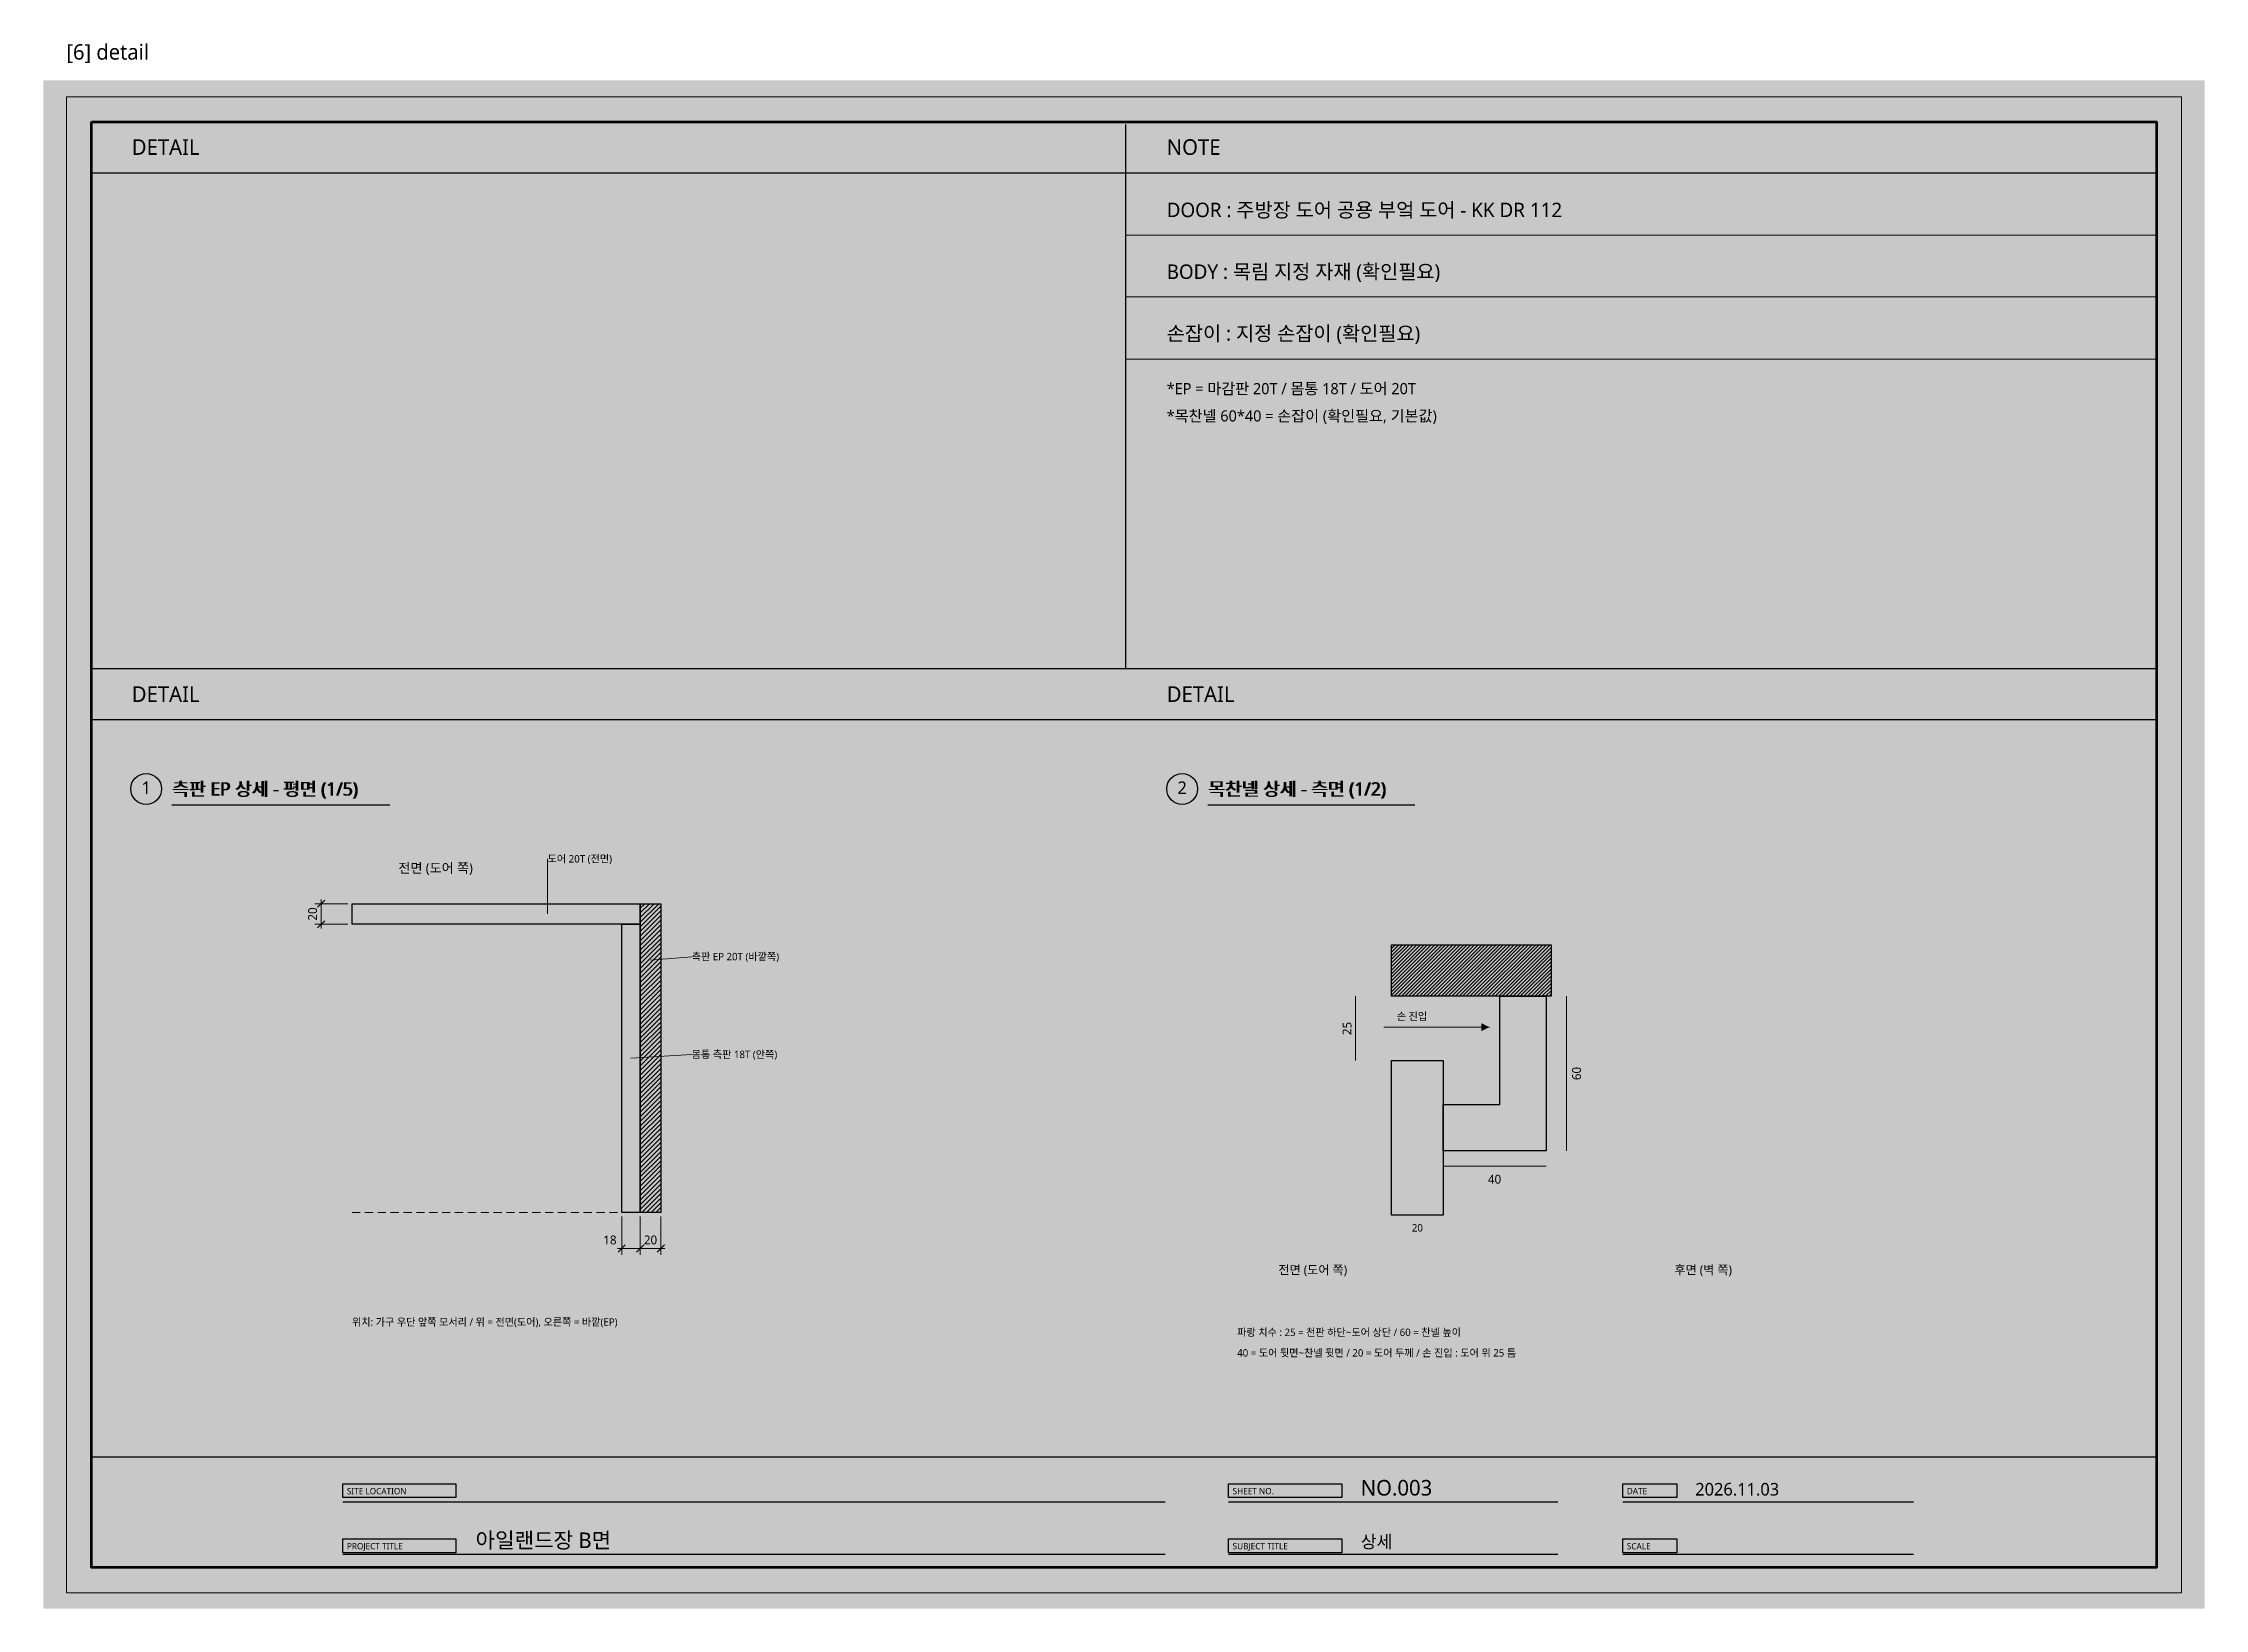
# Model space of a CAD drawing. Header units: millimetres. Extents: x 0 to 3420, y 0 to 304.
# Drawn here: x 2500 to 2920, y 0 to 304.2 of the extents above; entities that cross this region are included whole.
import ezdxf
from ezdxf.enums import TextEntityAlignment as Align

# ---------------------------------------------------------------- set-up
doc = ezdxf.new("R2010")
doc.units = ezdxf.units.MM
for name, color, linetype, lineweight, true_color in [('BG', 7, 'Continuous', 0, 0xffffff), ('DIM', 7, 'Continuous', 13, 0x969696), ('FRAME', 7, 'Continuous', 100, 0x000000), ('NOTE_BLUE', 7, 'Continuous', 9, 0x0000ff), ('NOTE_RED', 7, 'Continuous', 25, 0xde0038), ('OUTLINE', 7, 'Continuous', 25, 0x000000), ('SHEET_FRAME_INFO', 7, 'Continuous', 0, 0x5a5a5a), ('TEXT', 7, 'Continuous', 13, 0x000000), ('THIN', 7, 'Continuous', 5, 0x6e6e6e)]:
    doc.layers.add(name, color=color, linetype=linetype, lineweight=lineweight, true_color=true_color)
doc.styles.add('MALGUN', font='malgun.ttf')

msp = doc.modelspace()

# ---------------------------------------------------------------- linework, layer by layer
at = {"layer": 'BG', "lineweight": 0, "true_color": 0xffffff}
msp.add_solid([(2500, 0), (2920, 0), (2500, 297), (2920, 297)], dxfattribs=at)
at = {"layer": 'DIM', "lineweight": 13, "true_color": 0x969696}
for p, q in [((2559.2, 137), (2552.8, 137)), ((2554, 137.8), (2554, 132.2)), ((2559.2, 133), (2552.8, 133)), ((2612.4, 76.2), (2612.4, 68.8)), ((2616, 76.2), (2616, 68.8)), ((2620, 76.2), (2620, 68.8)), ((2611.6, 70), (2620.8, 70))]:
    msp.add_line(p, q, dxfattribs=at)
at = {"layer": 'DIM', "lineweight": 13, "true_color": 0x5a5a5a}
for p, q in [((2553.3, 136.3), (2554.7, 137.7)), ((2553.3, 132.3), (2554.7, 133.7)), ((2611.7, 69.3), (2613.1, 70.7)), ((2615.3, 69.3), (2616.7, 70.7)), ((2619.3, 69.3), (2620.7, 70.7))]:
    msp.add_line(p, q, dxfattribs=at)
at = {"layer": 'FRAME', "lineweight": 25, "true_color": 0x000000}
for p, q in [((2710.3, 288.4), (2710.3, 182.7)), ((2509.4, 279), (2910.6, 279)), ((2509.4, 182.7), (2910.6, 182.7)), ((2509.4, 172.8), (2910.6, 172.8)), ((2525, 156.2), (2567.336, 156.2)), ((2726.3, 156.2), (2766.512, 156.2)), ((2509.4, 29.5), (2910.6, 29.5))]:
    msp.add_line(p, q, dxfattribs=at)
at = {"layer": 'FRAME', "lineweight": 13, "true_color": 0x000000}
for p, q in [((2710.3, 266.9), (2910.6, 266.9)), ((2710.3, 254.9), (2910.6, 254.9)), ((2710.3, 242.8), (2910.6, 242.8))]:
    msp.add_line(p, q, dxfattribs=at)
msp.add_lwpolyline([(2504.5, 293.8), (2915.5, 293.8), (2915.5, 3.1), (2504.5, 3.1)], close=True, dxfattribs=at)
at = {"layer": 'FRAME', "lineweight": 100, "true_color": 0x000000}
msp.add_lwpolyline([(2509.4, 288.9), (2910.6, 288.9), (2910.6, 8), (2509.4, 8)], close=True, dxfattribs=at)
at = {"layer": 'FRAME', "lineweight": 0, "true_color": 0x555555}
for points in [[(2558.2, 24.3), (2580.2, 24.3), (2558.2, 21.6), (2580.2, 21.6)], [(2730.3, 24.3), (2752.3, 24.3), (2730.3, 21.6), (2752.3, 21.6)], [(2806.9, 24.3), (2817.4, 24.3), (2806.9, 21.6), (2817.4, 21.6)], [(2558.2, 13.6), (2580.2, 13.6), (2558.2, 10.9), (2580.2, 10.9)], [(2730.3, 13.6), (2752.3, 13.6), (2730.3, 10.9), (2752.3, 10.9)], [(2806.9, 13.6), (2817.4, 13.6), (2806.9, 10.9), (2817.4, 10.9)]]:
    msp.add_solid(points, dxfattribs=at)
at = {"layer": 'NOTE_BLUE', "lineweight": 9, "true_color": 0x0000ff}
for p, q in [((2598, 145.7), (2598, 135)), ((2626, 126.7), (2618, 126)), ((2755, 119), (2755, 106.5)), ((2796, 119), (2796, 89)), ((2760.5, 113), (2781, 113)), ((2626, 107.7), (2614.2, 107)), ((2772, 86), (2792, 86))]:
    msp.add_line(p, q, dxfattribs=at)
at = {"layer": 'OUTLINE', "lineweight": 25, "true_color": 0x000000}
for p, q in [((2558.2, 20.8), (2718, 20.8)), ((2730.3, 20.8), (2794.3, 20.8)), ((2806.9, 20.8), (2863.4, 20.8)), ((2558.2, 10.6), (2718, 10.6)), ((2730.3, 10.6), (2794.3, 10.6)), ((2806.9, 10.6), (2863.4, 10.6))]:
    msp.add_line(p, q, dxfattribs=at)
for points in [[(2560, 137), (2616, 137), (2616, 133), (2560, 133)], [(2616, 137), (2620, 137), (2620, 77), (2616, 77)], [(2612.4, 133), (2616, 133), (2616, 77), (2612.4, 77)], [(2762, 129), (2793, 129), (2793, 119), (2762, 119)], [(2783, 119), (2792, 119), (2792, 89), (2772, 89), (2772, 98), (2783, 98)], [(2762, 106.5), (2772, 106.5), (2772, 76.5), (2762, 76.5)], [(2558.2, 24.3), (2580.2, 24.3), (2580.2, 21.6), (2558.2, 21.6)], [(2730.3, 24.3), (2752.3, 24.3), (2752.3, 21.6), (2730.3, 21.6)], [(2806.9, 24.3), (2817.4, 24.3), (2817.4, 21.6), (2806.9, 21.6)], [(2558.2, 13.6), (2580.2, 13.6), (2580.2, 10.9), (2558.2, 10.9)], [(2730.3, 13.6), (2752.3, 13.6), (2752.3, 10.9), (2730.3, 10.9)], [(2806.9, 13.6), (2817.4, 13.6), (2817.4, 10.9), (2806.9, 10.9)]]:
    msp.add_lwpolyline(points, close=True, dxfattribs=at)
for centre in [(2520, 159.3), (2721.3, 159.3)]:
    msp.add_circle(centre, 3, dxfattribs=at)
at = {"layer": 'OUTLINE', "lineweight": 0, "true_color": 0x000000}
for points in [[(2565.7, 140), (2565, 150), (2562.9, 145.5)], [(2565.7, 140), (2567.1, 145.5), (2565, 150)], [(2565.7, 140), (2562.9, 145.5), (2564.3, 145.5)], [(2565.7, 140), (2564.3, 145.5), (2564.3, 140)], [(2565.7, 140), (2565.7, 145.5), (2567.1, 145.5)]]:
    msp.add_solid(points, dxfattribs=at)
at = {"layer": 'OUTLINE', "lineweight": 0, "true_color": 0xe1e1e1}
for points in [[(2568, 145.34), (2586.614, 145.34), (2568, 142.09), (2586.614, 142.09)], [(2739, 67.16), (2756.336, 67.16), (2739, 64.16), (2756.336, 64.16)], [(2815.944, 67.16), (2831, 67.16), (2815.944, 64.16), (2831, 64.16)]]:
    msp.add_solid(points, dxfattribs=at)
at = {"layer": 'OUTLINE', "lineweight": 0, "true_color": 0x0000ff}
msp.add_solid([(2781, 113), (2779.4, 113.8), (2779.4, 112.2)], dxfattribs=at)
at = {"layer": 'THIN', "lineweight": 5, "true_color": 0xa5a5a5}
for p, q in [((2616, 136.1), (2616.9, 137)), ((2616, 135.2), (2617.8, 137)), ((2616, 134.3), (2618.7, 137)), ((2616, 133.4), (2619.6, 137)), ((2616, 132.5), (2620, 136.5)), ((2616, 131.6), (2620, 135.6)), ((2616, 130.7), (2620, 134.7)), ((2616, 129.8), (2620, 133.8)), ((2616, 128.9), (2620, 132.9)), ((2616, 128), (2620, 132)), ((2616, 127.1), (2620, 131.1)), ((2616, 126.2), (2620, 130.2)), ((2616, 125.3), (2620, 129.3)), ((2616, 124.4), (2620, 128.4)), ((2616, 123.5), (2620, 127.5)), ((2616, 122.6), (2620, 126.6)), ((2762, 128.3), (2762.7, 129)), ((2762, 127.6), (2763.4, 129)), ((2762, 126.9), (2764.1, 129)), ((2762, 126.2), (2764.8, 129)), ((2762, 125.5), (2765.5, 129)), ((2762, 124.8), (2766.2, 129)), ((2762, 124.1), (2766.9, 129)), ((2762, 123.4), (2767.6, 129)), ((2762, 122.7), (2768.3, 129)), ((2762, 122), (2769, 129)), ((2762, 121.3), (2769.7, 129)), ((2762, 120.6), (2770.4, 129)), ((2762, 119.9), (2771.1, 129)), ((2762, 119.2), (2771.8, 129)), ((2762.5, 119), (2772.5, 129)), ((2763.2, 119), (2773.2, 129)), ((2763.9, 119), (2773.9, 129)), ((2764.6, 119), (2774.6, 129)), ((2765.3, 119), (2775.3, 129)), ((2766, 119), (2776, 129)), ((2766.7, 119), (2776.7, 129)), ((2767.4, 119), (2777.4, 129)), ((2768.1, 119), (2778.1, 129)), ((2768.8, 119), (2778.8, 129)), ((2769.5, 119), (2779.5, 129)), ((2770.2, 119), (2780.2, 129)), ((2770.9, 119), (2780.9, 129)), ((2771.6, 119), (2781.6, 129)), ((2772.3, 119), (2782.3, 129)), ((2773, 119), (2783, 129)), ((2773.7, 119), (2783.7, 129)), ((2774.4, 119), (2784.4, 129)), ((2775.1, 119), (2785.1, 129)), ((2775.8, 119), (2785.8, 129)), ((2776.5, 119), (2786.5, 129)), ((2777.2, 119), (2787.2, 129)), ((2777.9, 119), (2787.9, 129)), ((2778.6, 119), (2788.6, 129)), ((2779.3, 119), (2789.3, 129)), ((2780, 119), (2790, 129)), ((2780.7, 119), (2790.7, 129)), ((2781.4, 119), (2791.4, 129)), ((2782.1, 119), (2792.1, 129)), ((2782.8, 119), (2792.8, 129)), ((2783.5, 119), (2793, 128.5)), ((2784.2, 119), (2793, 127.8)), ((2784.9, 119), (2793, 127.1)), ((2785.6, 119), (2793, 126.4)), ((2616, 121.7), (2620, 125.7)), ((2616, 120.8), (2620, 124.8)), ((2616, 119.9), (2620, 123.9)), ((2616, 119), (2620, 123)), ((2616, 118.1), (2620, 122.1)), ((2786.3, 119), (2793, 125.7)), ((2787, 119), (2793, 125)), ((2787.7, 119), (2793, 124.3)), ((2788.4, 119), (2793, 123.6)), ((2789.1, 119), (2793, 122.9)), ((2789.8, 119), (2793, 122.2)), ((2616, 117.2), (2620, 121.2)), ((2616, 116.3), (2620, 120.3)), ((2616, 115.4), (2620, 119.4)), ((2616, 114.5), (2620, 118.5)), ((2790.5, 119), (2793, 121.5)), ((2791.2, 119), (2793, 120.8)), ((2791.9, 119), (2793, 120.1)), ((2792.6, 119), (2793, 119.4)), ((2616, 113.6), (2620, 117.6)), ((2616, 112.7), (2620, 116.7)), ((2616, 111.8), (2620, 115.8)), ((2616, 110.9), (2620, 114.9)), ((2616, 110), (2620, 114)), ((2616, 109.1), (2620, 113.1)), ((2616, 108.2), (2620, 112.2)), ((2616, 107.3), (2620, 111.3)), ((2616, 106.4), (2620, 110.4)), ((2616, 105.5), (2620, 109.5)), ((2616, 104.6), (2620, 108.6)), ((2616, 103.7), (2620, 107.7)), ((2616, 102.8), (2620, 106.8)), ((2616, 101.9), (2620, 105.9)), ((2616, 101), (2620, 105)), ((2616, 100.1), (2620, 104.1)), ((2616, 99.2), (2620, 103.2)), ((2616, 98.3), (2620, 102.3)), ((2616, 97.4), (2620, 101.4)), ((2616, 96.5), (2620, 100.5)), ((2616, 95.6), (2620, 99.6)), ((2616, 94.7), (2620, 98.7)), ((2616, 93.8), (2620, 97.8)), ((2616, 92.9), (2620, 96.9)), ((2616, 92), (2620, 96)), ((2616, 91.1), (2620, 95.1)), ((2616, 90.2), (2620, 94.2)), ((2616, 89.3), (2620, 93.3)), ((2616, 88.4), (2620, 92.4)), ((2616, 87.5), (2620, 91.5)), ((2616, 86.6), (2620, 90.6)), ((2616, 85.7), (2620, 89.7)), ((2616, 84.8), (2620, 88.8)), ((2616, 83.9), (2620, 87.9)), ((2616, 83), (2620, 87)), ((2616, 82.1), (2620, 86.1)), ((2616, 81.2), (2620, 85.2)), ((2616, 80.3), (2620, 84.3)), ((2616, 79.4), (2620, 83.4)), ((2616, 78.5), (2620, 82.5)), ((2616, 77.6), (2620, 81.6)), ((2616.3, 77), (2620, 80.7)), ((2617.2, 77), (2620, 79.8)), ((2618.1, 77), (2620, 78.9)), ((2619, 77), (2620, 78)), ((2619.9, 77), (2620, 77.1))]:
    msp.add_line(p, q, dxfattribs=at)
at = {"layer": 'THIN', "lineweight": 5, "true_color": 0x6e6e6e}
for p, q in [((2560, 77), (2561.6, 77)), ((2562.5, 77), (2564.1, 77)), ((2565, 77), (2566.6, 77)), ((2567.5, 77), (2569.1, 77)), ((2570, 77), (2571.6, 77)), ((2572.5, 77), (2574.1, 77)), ((2575, 77), (2576.6, 77)), ((2577.5, 77), (2579.1, 77)), ((2580, 77), (2581.6, 77)), ((2582.5, 77), (2584.1, 77)), ((2585, 77), (2586.6, 77)), ((2587.5, 77), (2589.1, 77)), ((2590, 77), (2591.6, 77)), ((2592.5, 77), (2594.1, 77)), ((2595, 77), (2596.6, 77)), ((2597.5, 77), (2599.1, 77)), ((2600, 77), (2601.6, 77)), ((2602.5, 77), (2604.1, 77)), ((2605, 77), (2606.6, 77)), ((2607.5, 77), (2609.1, 77)), ((2610, 77), (2611.6, 77)), ((2612.5, 77), (2614.1, 77)), ((2615, 77), (2616.6, 77)), ((2617.5, 77), (2619.1, 77))]:
    msp.add_line(p, q, dxfattribs=at)

# ---------------------------------------------------------------- texts
at = {"layer": 'NOTE_BLUE', "true_color": 0x0000ff, "style": 'MALGUN'}
for s, height, p in [('*EP = 마감판 20T / 몸통 18T / 도어 20T', 2.16, (2718.3, 236)), ('도어 20T (전면)', 1.44, (2598, 145)), ('측판 EP 20T (바깥쪽)', 1.44, (2626, 126)), ('손 진입', 1.44, (2763, 114.4)), ('몸통 측판 18T (안쪽)', 1.44, (2626, 107)), ('파랑 치수 : 25 = 천판 하단~도어 상단 / 60 = 찬넬 높이', 1.44, (2732, 53)), ('40 = 도어 뒷면~찬넬 뒷면 / 20 = 도어 두께 / 손 진입 : 도어 위 25 틈', 1.44, (2732, 49))]:
    msp.add_text(s, height=height, dxfattribs=at).set_placement(p)
for s, p in [('25', (2754.2, 112.75)), ('60', (2798.8, 104))]:
    msp.add_text(s, height=1.728, rotation=90, dxfattribs=at).set_placement(p, align=Align.CENTER)
for s, height, p in [('40', 1.728, (2782, 82.6)), ('20', 1.44, (2767, 73.3))]:
    msp.add_text(s, height=height, dxfattribs=at).set_placement(p, align=Align.CENTER)
at = {"layer": 'NOTE_RED', "true_color": 0xde0038, "style": 'MALGUN'}
for s, height, p in [('손잡이 : 지정 손잡이 (확인필요)', 2.808, (2718.3, 246.4)), ('*목찬넬 60*40 = 손잡이 (확인필요, 기본값)', 2.16, (2718.3, 230.7))]:
    msp.add_text(s, height=height, dxfattribs=at).set_placement(p)
at = {"layer": 'SHEET_FRAME_INFO', "true_color": 0x5a5a5a, "style": 'MALGUN'}
msp.add_text('[6] detail', height=3, dxfattribs=at).set_placement((2504.5, 301))
at = {"layer": 'TEXT', "true_color": 0x000000, "style": 'MALGUN'}
for s, height, p in [('DETAIL', 3.024, (2517.2, 282.5)), ('NOTE', 3.024, (2718.3, 282.5)), ('DOOR : 주방장 도어^J공용 부엌 도어 - KK DR 112', 2.808, (2718.3, 270.4)), ('BODY : 목림 지정 자재 (확인필요)', 2.808, (2718.3, 258.4)), ('DETAIL', 3.024, (2517.2, 176.2)), ('DETAIL', 3.024, (2718.3, 176.2)), ('측판 EP 상세 - 평면 (1/5)', 2.592, (2525, 158)), ('측판 EP 상세 - 평면 (1/5)', 2.592, (2525.2, 158)), ('목찬넬 상세 - 측면 (1/2)', 2.592, (2726.3, 158)), ('목찬넬 상세 - 측면 (1/2)', 2.592, (2726.5, 158)), ('전면 (도어 쪽)', 1.872, (2569, 143)), ('전면 (도어 쪽)', 1.728, (2740, 65)), ('후면 (벽 쪽)', 1.728, (2816.944, 65)), ('위치: 가구 우단 앞쪽 모서리 / 위 = 전면(도어), 오른쪽 = 바깥(EP)', 1.44, (2560, 55)), ('NO.003', 3.024, (2756, 22)), ('2026.11.03', 2.448, (2821, 22)), ('아일랜드장 B면', 3.024, (2584, 11.8)), ('상세', 2.448, (2756, 11.8))]:
    msp.add_text(s, height=height, dxfattribs=at).set_placement(p)
for s, height, p in [('1', 2.448, (2520, 158.3)), ('2', 2.448, (2721.3, 158.3)), ('18', 1.728, (2610.112, 70.8)), ('20', 1.728, (2618, 70.8))]:
    msp.add_text(s, height=height, dxfattribs=at).set_placement(p, align=Align.CENTER)
msp.add_text('20', height=1.728, rotation=90, dxfattribs=at).set_placement((2553.2, 135), align=Align.CENTER)
at = {"layer": 'TEXT', "true_color": 0xffffff, "style": 'MALGUN'}
for s, p in [('SITE LOCATION', (2559, 22.25)), ('SHEET NO.', (2731.1, 22.25)), ('DATE', (2807.7, 22.25)), ('PROJECT TITLE', (2559, 11.55)), ('SUBJECT TITLE', (2731.1, 11.55)), ('SCALE', (2807.7, 11.55))]:
    msp.add_text(s, height=1.224, dxfattribs=at).set_placement(p)

doc.saveas('drawing.dxf')
